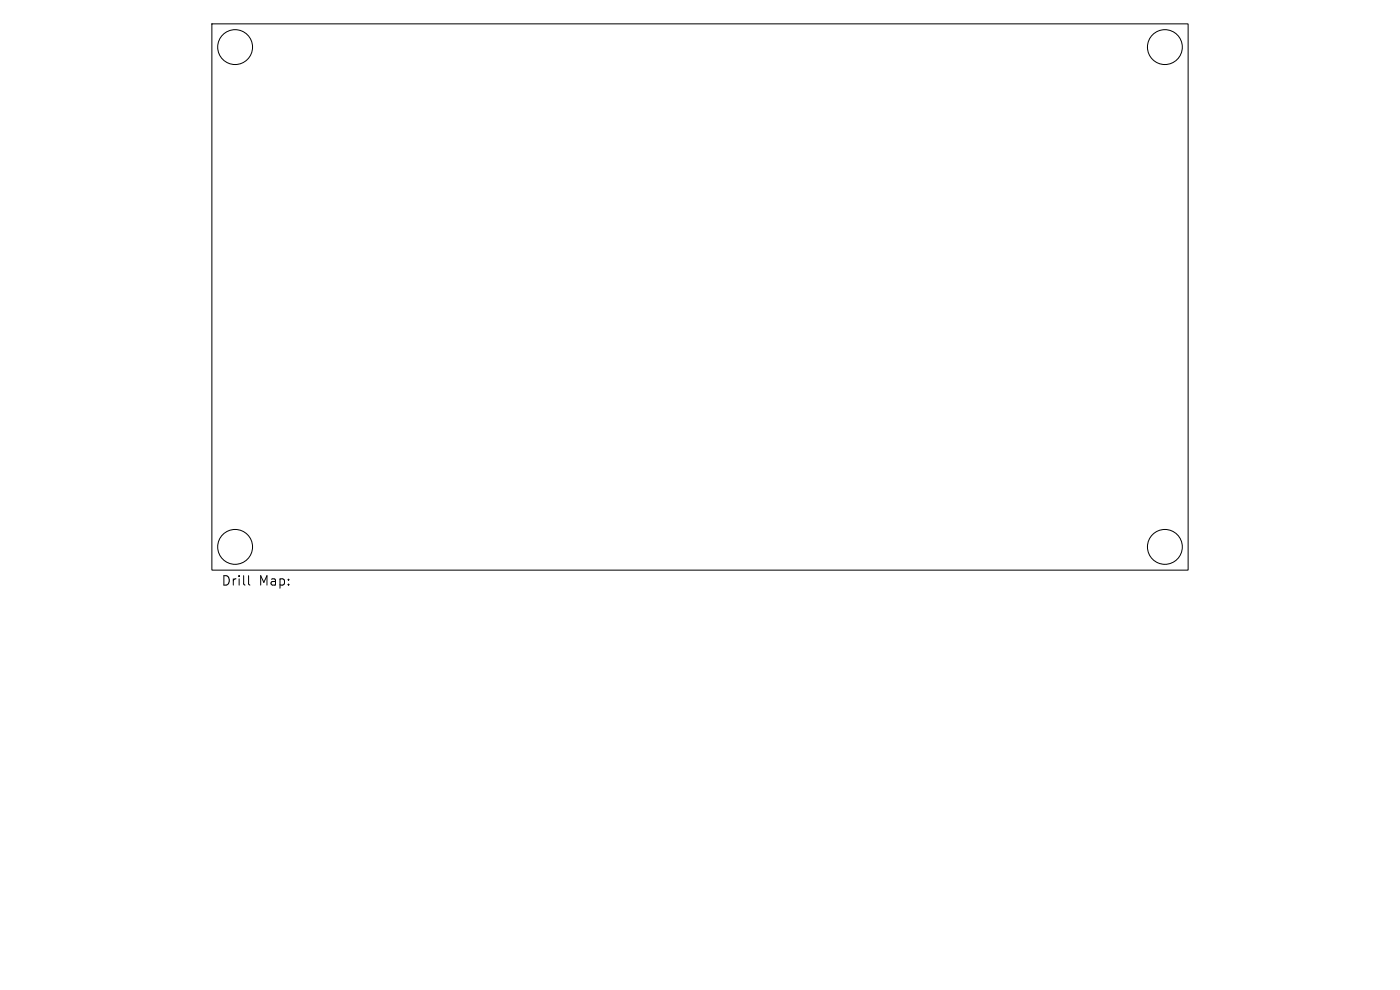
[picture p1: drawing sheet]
<svg xmlns="http://www.w3.org/2000/svg" width="297mm" height="210mm" viewBox="0 0 297 210" stroke-linecap="round" stroke-linejoin="round" font-family="sans-serif">
<defs><g id="words">
<g font-size="2.8">
<text x="46.9" y="124.5">Drill</text>
<text x="54.9" y="124.5">Map:</text>
</g>
</g></defs>
<g fill="none" stroke="#000" stroke-width=".21">
<path d="M44.9 5.1h207.2v115.8h-207.2zM52.7 122.1v1.7l.3 .3"/>
<circle cx="49.9" cy="10" r="3.7"/>
<circle cx="247.1" cy="10" r="3.7"/>
<circle cx="49.9" cy="116" r="3.7"/>
<circle cx="247.1" cy="116" r="3.7"/>
</g>
<use href="#words"/>
</svg>
